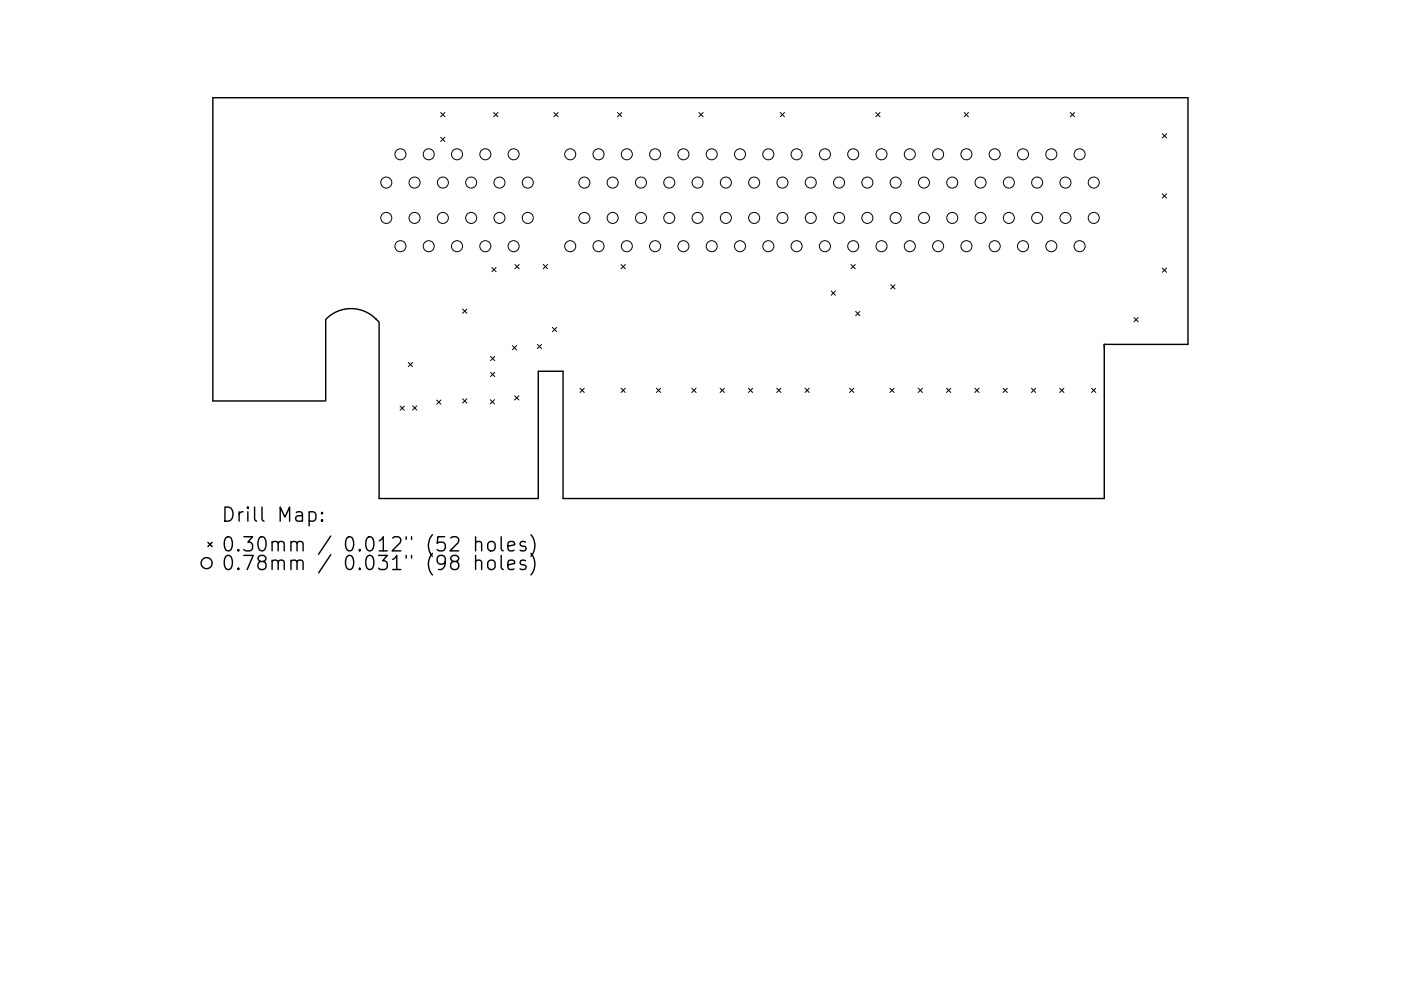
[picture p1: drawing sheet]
<svg xmlns="http://www.w3.org/2000/svg" width="297mm" height="210mm" viewBox="0 0 297 210" stroke-linecap="round" stroke-linejoin="round" font-family="sans-serif">
<defs><g id="words">
<g font-size="4.2">
<text x="47" y="110.7">Drill Map:</text>
<text x="47" y="117">0.30mm / 0.012&quot; (52 holes)</text>
<text x="47" y="121">0.78mm / 0.031&quot; (98 holes)</text>
</g>
</g></defs>
<g fill="none" stroke="#000" stroke-width=".3">
<path d="M69.1 67.8v17.3M69.2 67.6a7.4 7.4 0 0 1 10.6 .1M79.6 67.6l.8 .8M80.4 68.5v37.3h33.7v-27h5.3v27h114.7v-32.7h17.8M251.9 73v-52.3h-206.8v64.4h23.8M44.1 115.1l.9 .9M45 115.1l-.9 .9M65.5 108.7l.9-.1 .6 .5v.9l-.3 .4-.3 .2-.9-.2M68.3 110.3l.1 .1-.1 .2-.2-.2 .2-.1v.3M68.3 108.7l.1 .2-.1 .1-.2-.1 .2-.2v.3M100.8 115.2a.74 .74 0 0 1 1.3 .1v1.6M100.8 119.1a.74 .74 0 0 1 1.3 .2v1.5"/>
<path d="M100.8 113.9v3M100.8 117.8v3M103.7 115a.81 .81 0 0 1 1.3 .4v.9a.81 .81 0 0 1-.8 .6 .81 .81 0 0 1-.8-.6v-.9zM103.7 119a.81 .81 0 0 1 1.3 .4v.9a.81 .81 0 0 1-.8 .6 .81 .81 0 0 1-.8-.6v-.9zM106.3 113.9v2.5l.4 .5M106.3 117.8v2.6l.4 .4M107.7 115.9l1.4-.3-.1-.6-.9-.1-.4 .4v1.1l.1 .3 .3 .2 .9-.2M107.7 119.8l1.4-.2-.1-.6-.9-.2-.4 .5v1.1l.1 .3 .3 .1 .9-.1M111.4 115l-.7-.1-.4 .4 .1 .4 1 .3 .1 .3-.1 .4-.3 .2-.8-.2M111.4 119l-.7-.2-.4 .5 .1 .4 1 .3 .1 .3-.1 .4-.3 .1-.8-.1M112.5 113.4a3.4 3.4 0 0 1 0 4.6M112.5 117.4a3.4 3.4 0 0 1 0 4.6"/>
<circle cx="43.8" cy="119.5" r="1.17"/>
</g>
<g fill="none" stroke="#000" stroke-width=".21">
<path d="M93.4 23.9l.9 .9M93.4 29.1l.9 .9M94.3 23.9l-.9 .9M94.3 29.1l-.9 .9M104.7 23.9l.9 .9M105.6 23.9l-.9 .9M117.4 23.9l.9 .9M118.3 23.9l-.9 .9M130.9 23.9l.9 .9M131.8 23.9l-.9 .9M148.2 23.9l.9 .9M149.1 23.9l-.9 .9"/>
<path d="M165.4 23.9l.9 .9M166.3 23.9l-.9 .9M185.7 23.9l.9 .9M186.6 23.9l-.9 .9M204.4 23.9l.9 .9M205.3 23.9l-.9 .9M226.9 23.9l.9 .9M227.8 23.9l-.9 .9M246.4 28.4l.9 .9M247.3 28.4l-.9 .9M104.3 56.7l.9 .9M105.2 56.7l-.9 .9"/>
<path d="M109.2 56.1l.9 .9M110.1 56.1l-.9 .9M115.2 56.1l.9 .9M116.1 56.1l-.9 .9M131.7 56.1l.9 .9M132.6 56.1l-.9 .9M180.4 56.1l.9 .9M181.3 56.1l-.9 .9M246.4 41.1l.9 .9M246.4 56.9l.9 .9M247.3 41.1l-.9 .9M247.3 56.9l-.9 .9"/>
<path d="M86.6 76.9l.9 .9M87.5 76.9l-.9 .9M98.1 65.6l.9 .9M99 65.6l-.9 .9M104 75.6l.9 .9M104 79l.9 .9M104.9 75.6l-.9 .9M104.9 79l-.9 .9M108.6 73.3l.9 .9M109.5 73.3l-.9 .9M113.9 73.1l.9 .9M114.8 73.1l-.9 .9"/>
<path d="M117.1 69.5l.9 .9M118 69.5l-.9 .9M176.2 61.7l.9 .9M177.1 61.7l-.9 .9M181.4 66.1l.9 .9M182.3 66.1l-.9 .9M188.9 60.4l.9 .9M189.8 60.4l-.9 .9M240.4 67.4l.9 .9M241.3 67.4l-.9 .9M84.8 86.1l.9 .9M85.7 86.1l-.9 .9"/>
<path d="M87.5 86.1l.9 .9M88.4 86.1l-.9 .9M92.6 84.9l.9 .9M93.5 84.9l-.9 .9M98.1 84.6l.9 .9M99 84.6l-.9 .9M103.9 84.8l.9 .9M104.8 84.8l-.9 .9M109.1 84l.9 .9M110 84l-.9 .9M123 82.4l.9 .9M123.9 82.4l-.9 .9"/>
<path d="M131.7 82.4l.9 .9M132.6 82.4l-.9 .9M139.2 82.4l.9 .9M140.1 82.4l-.9 .9M146.7 82.4l.9 .9M147.6 82.4l-.9 .9M152.7 82.4l.9 .9M153.6 82.4l-.9 .9M158.7 82.4l.9 .9M159.6 82.4l-.9 .9M164.7 82.4l.9 .9M165.6 82.4l-.9 .9"/>
<path d="M170.7 82.4l.9 .9M171.6 82.4l-.9 .9M180.1 82.4l.9 .9M181 82.4l-.9 .9M188.7 82.4l.9 .9M189.6 82.4l-.9 .9M194.7 82.4l.9 .9M195.6 82.4l-.9 .9M200.7 82.4l.9 .9M201.6 82.4l-.9 .9M206.7 82.4l.9 .9M207.6 82.4l-.9 .9"/>
<path d="M212.7 82.4l.9 .9M213.6 82.4l-.9 .9M218.7 82.4l.9 .9M219.6 82.4l-.9 .9M224.7 82.4l.9 .9M225.6 82.4l-.9 .9M231.4 82.4l.9 .9M232.3 82.4l-.9 .9"/>
<circle cx="81.9" cy="38.7" r="1.17"/>
<circle cx="84.9" cy="32.7" r="1.17"/>
<circle cx="87.9" cy="38.7" r="1.17"/>
<circle cx="90.9" cy="32.7" r="1.17"/>
<circle cx="93.9" cy="38.7" r="1.17"/>
<circle cx="96.9" cy="32.7" r="1.17"/>
<circle cx="99.9" cy="38.7" r="1.17"/>
<circle cx="102.9" cy="32.7" r="1.17"/>
<circle cx="105.9" cy="38.7" r="1.17"/>
<circle cx="108.9" cy="32.7" r="1.17"/>
<circle cx="111.9" cy="38.7" r="1.17"/>
<circle cx="120.9" cy="32.7" r="1.17"/>
<circle cx="123.9" cy="38.7" r="1.17"/>
<circle cx="126.9" cy="32.7" r="1.17"/>
<circle cx="129.9" cy="38.7" r="1.17"/>
<circle cx="132.9" cy="32.7" r="1.17"/>
<circle cx="135.9" cy="38.7" r="1.17"/>
<circle cx="138.9" cy="32.7" r="1.17"/>
<circle cx="141.9" cy="38.7" r="1.17"/>
<circle cx="144.9" cy="32.7" r="1.17"/>
<circle cx="147.9" cy="38.7" r="1.17"/>
<circle cx="150.9" cy="32.7" r="1.17"/>
<circle cx="153.9" cy="38.7" r="1.17"/>
<circle cx="156.9" cy="32.7" r="1.17"/>
<circle cx="159.9" cy="38.7" r="1.17"/>
<circle cx="162.9" cy="32.7" r="1.17"/>
<circle cx="165.9" cy="38.7" r="1.17"/>
<circle cx="168.9" cy="32.7" r="1.17"/>
<circle cx="171.9" cy="38.7" r="1.17"/>
<circle cx="174.9" cy="32.7" r="1.17"/>
<circle cx="177.9" cy="38.7" r="1.17"/>
<circle cx="180.9" cy="32.7" r="1.17"/>
<circle cx="183.9" cy="38.7" r="1.17"/>
<circle cx="186.9" cy="32.7" r="1.17"/>
<circle cx="189.9" cy="38.7" r="1.17"/>
<circle cx="192.9" cy="32.7" r="1.17"/>
<circle cx="195.9" cy="38.7" r="1.17"/>
<circle cx="198.9" cy="32.7" r="1.17"/>
<circle cx="201.9" cy="38.7" r="1.17"/>
<circle cx="204.9" cy="32.7" r="1.17"/>
<circle cx="207.9" cy="38.7" r="1.17"/>
<circle cx="210.9" cy="32.7" r="1.17"/>
<circle cx="213.9" cy="38.7" r="1.17"/>
<circle cx="216.9" cy="32.7" r="1.17"/>
<circle cx="219.9" cy="38.7" r="1.17"/>
<circle cx="222.9" cy="32.7" r="1.17"/>
<circle cx="225.9" cy="38.7" r="1.17"/>
<circle cx="228.9" cy="32.7" r="1.17"/>
<circle cx="231.9" cy="38.7" r="1.17"/>
<circle cx="81.9" cy="46.2" r="1.17"/>
<circle cx="84.9" cy="52.2" r="1.17"/>
<circle cx="87.9" cy="46.2" r="1.17"/>
<circle cx="90.9" cy="52.2" r="1.17"/>
<circle cx="93.9" cy="46.2" r="1.17"/>
<circle cx="96.9" cy="52.2" r="1.17"/>
<circle cx="99.9" cy="46.2" r="1.17"/>
<circle cx="102.9" cy="52.2" r="1.17"/>
<circle cx="105.9" cy="46.2" r="1.17"/>
<circle cx="108.9" cy="52.2" r="1.17"/>
<circle cx="111.9" cy="46.2" r="1.17"/>
<circle cx="120.9" cy="52.2" r="1.17"/>
<circle cx="123.9" cy="46.2" r="1.17"/>
<circle cx="126.9" cy="52.2" r="1.17"/>
<circle cx="129.9" cy="46.2" r="1.17"/>
<circle cx="132.9" cy="52.2" r="1.17"/>
<circle cx="135.9" cy="46.2" r="1.17"/>
<circle cx="138.9" cy="52.2" r="1.17"/>
<circle cx="141.9" cy="46.2" r="1.17"/>
<circle cx="144.9" cy="52.2" r="1.17"/>
<circle cx="147.9" cy="46.2" r="1.17"/>
<circle cx="150.9" cy="52.2" r="1.17"/>
<circle cx="153.9" cy="46.2" r="1.17"/>
<circle cx="156.9" cy="52.2" r="1.17"/>
<circle cx="159.9" cy="46.2" r="1.17"/>
<circle cx="162.9" cy="52.2" r="1.17"/>
<circle cx="165.9" cy="46.2" r="1.17"/>
<circle cx="168.9" cy="52.2" r="1.17"/>
<circle cx="171.9" cy="46.2" r="1.17"/>
<circle cx="174.9" cy="52.2" r="1.17"/>
<circle cx="177.9" cy="46.2" r="1.17"/>
<circle cx="180.9" cy="52.2" r="1.17"/>
<circle cx="183.9" cy="46.2" r="1.17"/>
<circle cx="186.9" cy="52.2" r="1.17"/>
<circle cx="189.9" cy="46.2" r="1.17"/>
<circle cx="192.9" cy="52.2" r="1.17"/>
<circle cx="195.9" cy="46.2" r="1.17"/>
<circle cx="198.9" cy="52.2" r="1.17"/>
<circle cx="201.9" cy="46.2" r="1.17"/>
<circle cx="204.9" cy="52.2" r="1.17"/>
<circle cx="207.9" cy="46.2" r="1.17"/>
<circle cx="210.9" cy="52.2" r="1.17"/>
<circle cx="213.9" cy="46.2" r="1.17"/>
<circle cx="216.9" cy="52.2" r="1.17"/>
<circle cx="219.9" cy="46.2" r="1.17"/>
<circle cx="222.9" cy="52.2" r="1.17"/>
<circle cx="225.9" cy="46.2" r="1.17"/>
<circle cx="228.9" cy="52.2" r="1.17"/>
<circle cx="231.9" cy="46.2" r="1.17"/>
</g>
<use href="#words"/>
</svg>
